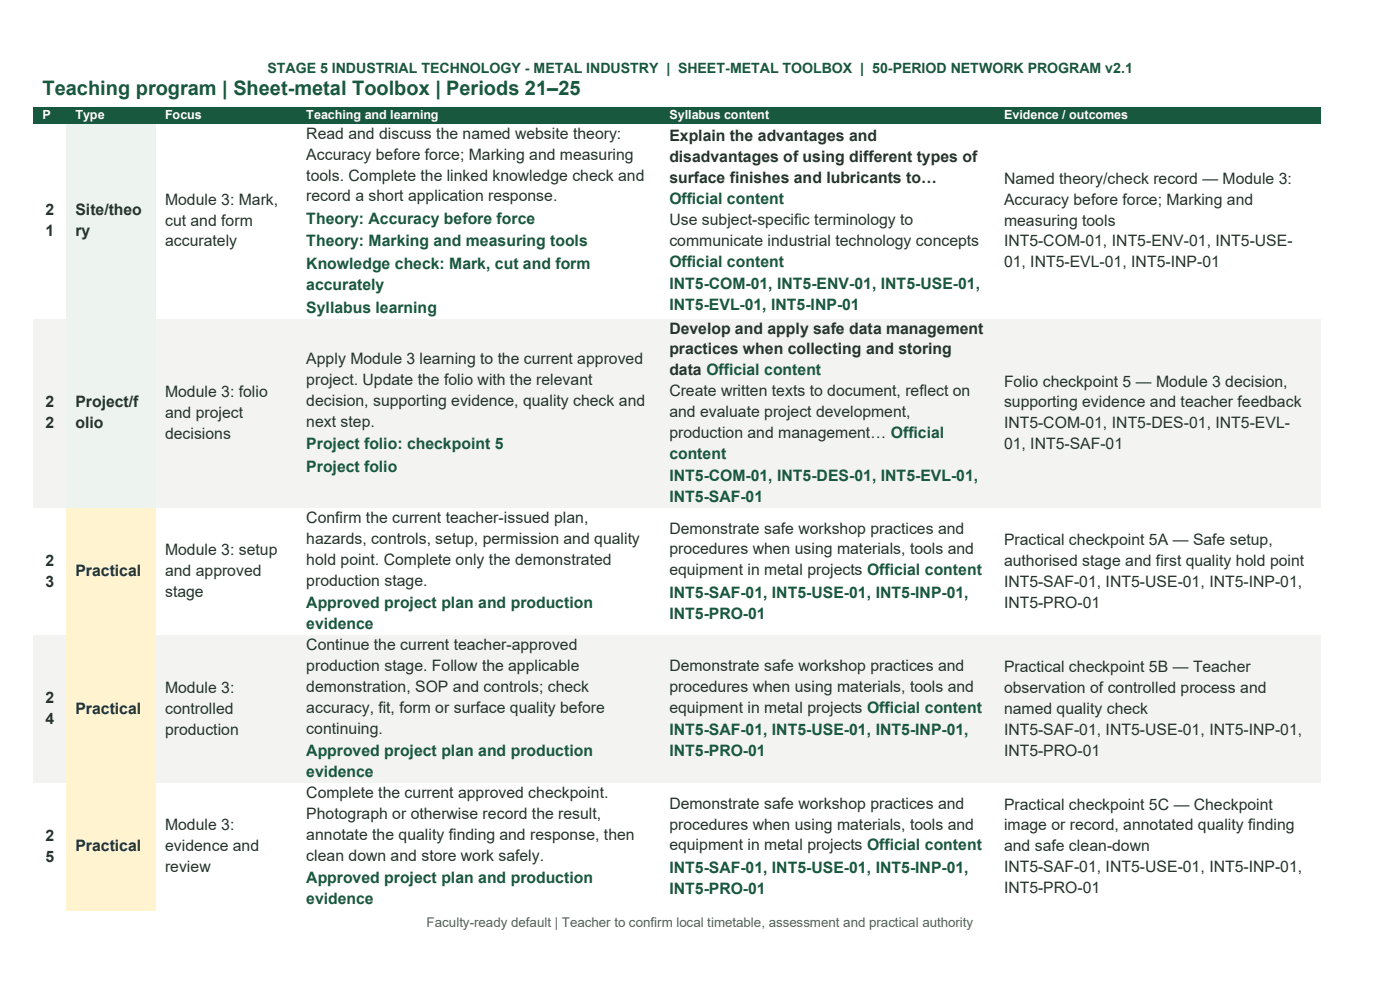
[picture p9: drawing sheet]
<svg xmlns="http://www.w3.org/2000/svg" width="297mm" height="210mm" viewBox="0 0 297 210" stroke-linecap="round" stroke-linejoin="round" font-family="sans-serif">
<defs><g id="words">
<text font-size="4.2" fill="#17583f" x="9" y="20.1">Teaching program | Sheet-metal Toolbox | Periods 21–25</text>
<g font-size="3.3" fill="#25342d">
<text x="65" y="29.4">Read and discuss the named website theory:</text>
<text x="142" y="30">Explain the advantages and</text>
<text x="65" y="33.9">Accuracy before force; Marking and measuring</text>
<text x="142" y="34.4">disadvantages of using different types of</text>
<text x="65" y="38.3">tools. Complete the linked knowledge check and</text>
<text x="142" y="38.8">surface finishes and lubricants to…</text>
<text x="213" y="39">Named theory/check record — Module 3:</text>
<text x="9.7" y="45.6">2</text>
<text x="16" y="45.6">Site/theo</text>
<text x="35" y="43.4">Module 3: Mark,</text>
<text x="35" y="47.9">cut and form</text>
<text x="65" y="42.7">record a short application response.</text>
<text x="142" y="47.7">Use subject-specific terminology to</text>
<text x="213" y="43.4">Accuracy before force; Marking and</text>
<text x="213" y="47.9">measuring tools</text>
<text x="9.7" y="50.1">1</text>
<text x="16" y="50.1">ry</text>
<text x="35" y="52.3">accurately</text>
<text x="142" y="52.1">communicate industrial technology concepts</text>
<text x="213" y="52.3">INT5-COM-01, INT5-ENV-01, INT5-USE-</text>
<text x="213" y="56.7">01, INT5-EVL-01, INT5-INP-01</text>
<text x="142" y="70.8">Develop and apply safe data management</text>
<text x="65" y="77.2">Apply Module 3 learning to the current approved</text>
<text x="142" y="75.2">practices when collecting and storing</text>
<text x="65" y="81.6">project. Update the folio with the relevant</text>
<text x="142" y="79.6">data Official content</text>
<text x="213" y="82">Folio checkpoint 5 — Module 3 decision,</text>
<text x="9.7" y="86.4">2</text>
<text x="16" y="86.4">Project/f</text>
<text x="35" y="84.2">Module 3: folio</text>
<text x="35" y="88.7">and project</text>
<text x="65" y="86.1">decision, supporting evidence, quality check and</text>
<text x="142" y="84">Create written texts to document, reflect on</text>
<text x="142" y="88.5">and evaluate project development,</text>
<text x="213" y="86.4">supporting evidence and teacher feedback</text>
<text x="9.7" y="90.9">2</text>
<text x="16" y="90.9">olio</text>
<text x="35" y="93.1">decisions</text>
<text x="65" y="90.5">next step.</text>
<text x="142" y="92.9">production and management… Official</text>
<text x="213" y="90.9">INT5-COM-01, INT5-DES-01, INT5-EVL-</text>
<text x="213" y="95.3">01, INT5-SAF-01</text>
<text x="65" y="111">Confirm the current teacher-issued plan,</text>
<text x="142" y="113.2">Demonstrate safe workshop practices and</text>
<text x="35" y="117.8">Module 3: setup</text>
<text x="65" y="115.4">hazards, controls, setup, permission and quality</text>
<text x="65" y="119.9">hold point. Complete only the demonstrated</text>
<text x="142" y="117.6">procedures when using materials, tools and</text>
<text x="213" y="115.6">Practical checkpoint 5A — Safe setup,</text>
<text x="9.7" y="120">2</text>
<text x="9.7" y="124.5">3</text>
<text x="16" y="122.2">Practical</text>
<text x="35" y="122.2">and approved</text>
<text x="65" y="124.3">production stage.</text>
<text x="142" y="122.1">equipment in metal projects Official content</text>
<text x="213" y="120">authorised stage and first quality hold point</text>
<text x="213" y="124.5">INT5-SAF-01, INT5-USE-01, INT5-INP-01,</text>
<text x="35" y="126.7">stage</text>
<text x="213" y="128.9">INT5-PRO-01</text>
<text x="65" y="137.9">Continue the current teacher-approved</text>
<text x="65" y="142.4">production stage. Follow the applicable</text>
<text x="142" y="142.4">Demonstrate safe workshop practices and</text>
<text x="213" y="142.6">Practical checkpoint 5B — Teacher</text>
<text x="9.7" y="149.2">2</text>
<text x="35" y="147">Module 3:</text>
<text x="65" y="146.8">demonstration, SOP and controls; check</text>
<text x="142" y="146.8">procedures when using materials, tools and</text>
<text x="213" y="147">observation of controlled process and</text>
<text x="9.7" y="153.6">4</text>
<text x="16" y="151.4">Practical</text>
<text x="35" y="151.4">controlled</text>
<text x="35" y="155.9">production</text>
<text x="65" y="151.2">accuracy, fit, form or surface quality before</text>
<text x="65" y="155.7">continuing.</text>
<text x="142" y="151.2">equipment in metal projects Official content</text>
<text x="213" y="151.4">named quality check</text>
<text x="213" y="155.9">INT5-SAF-01, INT5-USE-01, INT5-INP-01,</text>
<text x="213" y="160.3">INT5-PRO-01</text>
<text x="65" y="169.3">Complete the current approved checkpoint.</text>
<text x="65" y="173.8">Photograph or otherwise record the result,</text>
<text x="142" y="171.5">Demonstrate safe workshop practices and</text>
<text x="213" y="171.7">Practical checkpoint 5C — Checkpoint</text>
<text x="9.7" y="178.4">2</text>
<text x="35" y="176.1">Module 3:</text>
<text x="65" y="178.2">annotate the quality finding and response, then</text>
<text x="142" y="176">procedures when using materials, tools and</text>
<text x="213" y="176.1">image or record, annotated quality finding</text>
<text x="9.7" y="182.8">5</text>
<text x="16" y="180.6">Practical</text>
<text x="35" y="180.6">evidence and</text>
<text x="35" y="185">review</text>
<text x="65" y="182.6">clean down and store work safely.</text>
<text x="142" y="180.4">equipment in metal projects Official content</text>
<text x="213" y="180.6">and safe clean-down</text>
<text x="213" y="185">INT5-SAF-01, INT5-USE-01, INT5-INP-01,</text>
<text x="213" y="189.4">INT5-PRO-01</text>
</g>
<g font-size="3.3" fill="#17583f">
<text x="65" y="47.5">Theory: Accuracy before force</text>
<text x="142" y="43.3">Official content</text>
<text x="65" y="52.3">Theory: Marking and measuring tools</text>
<text x="65" y="57.1">Knowledge check: Mark, cut and form</text>
<text x="142" y="56.6">Official content</text>
<text x="65" y="61.5">accurately</text>
<text x="142" y="61.3">INT5-COM-01, INT5-ENV-01, INT5-USE-01,</text>
<text x="142" y="65.8">INT5-EVL-01, INT5-INP-01</text>
<text x="65" y="66.3">Syllabus learning</text>
<text x="65" y="95.3">Project folio: checkpoint 5</text>
<text x="65" y="100.1">Project folio</text>
<text x="142" y="97.3">content</text>
<text x="142" y="102.1">INT5-COM-01, INT5-DES-01, INT5-EVL-01,</text>
<text x="142" y="106.6">INT5-SAF-01</text>
<text x="65" y="129.1">Approved project plan and production</text>
<text x="142" y="126.9">INT5-SAF-01, INT5-USE-01, INT5-INP-01,</text>
<text x="142" y="131.3">INT5-PRO-01</text>
<text x="65" y="133.5">evidence</text>
<text x="65" y="160.4">Approved project plan and production</text>
<text x="142" y="156">INT5-SAF-01, INT5-USE-01, INT5-INP-01,</text>
<text x="142" y="160.5">INT5-PRO-01</text>
<text x="65" y="164.9">evidence</text>
<text x="142" y="185.2">INT5-SAF-01, INT5-USE-01, INT5-INP-01,</text>
<text x="65" y="187.4">Approved project plan and production</text>
<text x="65" y="191.8">evidence</text>
<text x="142" y="189.6">INT5-PRO-01</text>
</g>
<text font-size="3" fill="#17583f" x="56.7" y="15.5">STAGE 5 INDUSTRIAL TECHNOLOGY - METAL INDUSTRY | SHEET-METAL TOOLBOX | 50-PERIOD NETWORK PROGRAM v2.1</text>
<text font-size="2.8" fill="#51645b" x="90.5" y="196.8">Faculty-ready default | Teacher to confirm local timetable, assessment and practical authority</text>
<g font-size="2.7" fill="#fff">
<text x="9" y="25.3">P</text>
<text x="16" y="25.3">Type</text>
<text x="35" y="25.3">Focus</text>
<text x="65" y="25.3">Teaching and learning</text>
<text x="142" y="25.3">Syllabus content</text>
<text x="213" y="25.3">Evidence / outcomes</text>
</g>
</g></defs>
<g fill="#17583f">
<path d="M7.1 22.8h7v3.5h-7z" fill-rule="evenodd"/>
<path d="M9 22.8h3.2v3.5h-3.2z" fill-rule="evenodd"/>
<path d="M14.1 22.8h19v3.5h-19z" fill-rule="evenodd"/>
<path d="M16 22.8h15.2v3.5h-15.2z" fill-rule="evenodd"/>
<path d="M33.1 22.8h30v3.5h-30z" fill-rule="evenodd"/>
<path d="M35 22.8h26.2v3.5h-26.2z" fill-rule="evenodd"/>
<path d="M63.1 22.8h77v3.5h-77z" fill-rule="evenodd"/>
<path d="M65 22.8h73.2v3.5h-73.2z" fill-rule="evenodd"/>
<path d="M140.1 22.8h71v3.5h-71z" fill-rule="evenodd"/>
<path d="M142 22.8h67.2v3.5h-67.2z" fill-rule="evenodd"/>
<path d="M211.1 22.8h69v3.5h-69z" fill-rule="evenodd"/>
<path d="M213 22.8h65.2v3.5h-65.2z" fill-rule="evenodd"/>
</g>
<g fill="#fff">
<path d="M7.1 26.3h7v41.3h-7z" fill-rule="evenodd"/>
<path d="M9 42.5h3.2v4.5h-3.2z" fill-rule="evenodd"/>
<path d="M9 47h3.2v4.4h-3.2z" fill-rule="evenodd"/>
</g>
<g fill="#edf4ef">
<path d="M14.1 26.3h19v41.3h-19z" fill-rule="evenodd"/>
<path d="M16 42.5h15.2v4.5h-15.2z" fill-rule="evenodd"/>
<path d="M16 47h15.2v4.4h-15.2z" fill-rule="evenodd"/>
</g>
<g fill="#fff">
<path d="M33.1 26.3h30v41.3h-30z" fill-rule="evenodd"/>
<path d="M35 40.3h26.2v4.5h-26.2z" fill-rule="evenodd"/>
<path d="M35 44.8h26.2v4.4h-26.2z" fill-rule="evenodd"/>
<path d="M35 49.2h26.2v4.4h-26.2z" fill-rule="evenodd"/>
<path d="M63.1 26.3h77v41.3h-77z" fill-rule="evenodd"/>
<path d="M65 26.3h73.2v4.4h-73.2z" fill-rule="evenodd"/>
<path d="M65 30.7h73.2v4.5h-73.2z" fill-rule="evenodd"/>
<path d="M65 35.2h73.2v4.4h-73.2z" fill-rule="evenodd"/>
<path d="M65 39.6h73.2v4.4h-73.2z" fill-rule="evenodd"/>
<path d="M65 44h73.2v4.8h-73.2z" fill-rule="evenodd"/>
<path d="M65 48.8h73.2v4.8h-73.2z" fill-rule="evenodd"/>
<path d="M65 53.6h73.2v4.8h-73.2z" fill-rule="evenodd"/>
<path d="M65 58.4h73.2v4.4h-73.2z" fill-rule="evenodd"/>
<path d="M65 62.8h73.2v4.8h-73.2z" fill-rule="evenodd"/>
<path d="M140.1 26.3h71v41.3h-71z" fill-rule="evenodd"/>
<path d="M142 26.8h67.2v4.5h-67.2z" fill-rule="evenodd"/>
<path d="M142 31.3h67.2v4.4h-67.2z" fill-rule="evenodd"/>
<path d="M142 35.7h67.2v4.4h-67.2z" fill-rule="evenodd"/>
<path d="M142 40.1h67.2v4.5h-67.2z" fill-rule="evenodd"/>
<path d="M142 44.6h67.2v4.4h-67.2z" fill-rule="evenodd"/>
<path d="M142 49h67.2v4.4h-67.2z" fill-rule="evenodd"/>
<path d="M142 53.4h67.2v4.5h-67.2z" fill-rule="evenodd"/>
<path d="M142 57.9h67.2v4.8h-67.2z" fill-rule="evenodd"/>
<path d="M142 62.7h67.2v4.4h-67.2z" fill-rule="evenodd"/>
<path d="M211.1 26.3h69v41.3h-69z" fill-rule="evenodd"/>
<path d="M213 35.9h65.2v4.4h-65.2z" fill-rule="evenodd"/>
<path d="M213 40.3h65.2v4.5h-65.2z" fill-rule="evenodd"/>
<path d="M213 44.8h65.2v4.4h-65.2z" fill-rule="evenodd"/>
<path d="M213 49.2h65.2v4.4h-65.2z" fill-rule="evenodd"/>
<path d="M213 53.6h65.2v4.4h-65.2z" fill-rule="evenodd"/>
</g>
<g fill="#f3f4f2">
<path d="M7.1 67.6h7v40.2h-7z" fill-rule="evenodd"/>
<path d="M9 83.3h3.2v4.4h-3.2z" fill-rule="evenodd"/>
<path d="M9 87.7h3.2v4.5h-3.2z" fill-rule="evenodd"/>
</g>
<g fill="#edf4ef">
<path d="M14.1 67.6h19v40.2h-19z" fill-rule="evenodd"/>
<path d="M16 83.3h15.2v4.4h-15.2z" fill-rule="evenodd"/>
<path d="M16 87.7h15.2v4.5h-15.2z" fill-rule="evenodd"/>
</g>
<g fill="#f3f4f2">
<path d="M33.1 67.6h30v40.2h-30z" fill-rule="evenodd"/>
<path d="M35 81.1h26.2v4.4h-26.2z" fill-rule="evenodd"/>
<path d="M35 85.5h26.2v4.4h-26.2z" fill-rule="evenodd"/>
<path d="M35 89.9h26.2v4.5h-26.2z" fill-rule="evenodd"/>
<path d="M63.1 67.6h77v40.2h-77z" fill-rule="evenodd"/>
<path d="M65 74.1h73.2v4.4h-73.2z" fill-rule="evenodd"/>
<path d="M65 78.5h73.2v4.4h-73.2z" fill-rule="evenodd"/>
<path d="M65 82.9h73.2v4.5h-73.2z" fill-rule="evenodd"/>
<path d="M65 87.4h73.2v4.4h-73.2z" fill-rule="evenodd"/>
<path d="M65 91.8h73.2v4.8h-73.2z" fill-rule="evenodd"/>
<path d="M65 96.6h73.2v4.8h-73.2z" fill-rule="evenodd"/>
<path d="M140.1 67.6h71v40.2h-71z" fill-rule="evenodd"/>
<path d="M142 67.6h67.2v4.5h-67.2z" fill-rule="evenodd"/>
<path d="M142 72.1h67.2v4.4h-67.2z" fill-rule="evenodd"/>
<path d="M142 76.5h67.2v4.4h-67.2z" fill-rule="evenodd"/>
<path d="M142 80.9h67.2v4.5h-67.2z" fill-rule="evenodd"/>
<path d="M142 85.4h67.2v4.4h-67.2z" fill-rule="evenodd"/>
<path d="M142 89.8h67.2v4.4h-67.2z" fill-rule="evenodd"/>
<path d="M142 94.2h67.2v4.5h-67.2z" fill-rule="evenodd"/>
<path d="M142 98.7h67.2v4.7h-67.2z" fill-rule="evenodd"/>
<path d="M142 103.4h67.2v4.4h-67.2z" fill-rule="evenodd"/>
<path d="M211.1 67.6h69v40.2h-69z" fill-rule="evenodd"/>
<path d="M213 78.9h65.2v4.4h-65.2z" fill-rule="evenodd"/>
<path d="M213 83.3h65.2v4.4h-65.2z" fill-rule="evenodd"/>
<path d="M213 87.7h65.2v4.5h-65.2z" fill-rule="evenodd"/>
<path d="M213 92.2h65.2v4.4h-65.2z" fill-rule="evenodd"/>
</g>
<g fill="#fff">
<path d="M7.1 107.8h7v27h-7z" fill-rule="evenodd"/>
<path d="M9 116.9h3.2v4.5h-3.2z" fill-rule="evenodd"/>
<path d="M9 121.4h3.2v4.4h-3.2z" fill-rule="evenodd"/>
</g>
<g fill="#fff4cf">
<path d="M14.1 107.8h19v27h-19z" fill-rule="evenodd"/>
<path d="M16 119.1h15.2v4.5h-15.2z" fill-rule="evenodd"/>
</g>
<g fill="#fff">
<path d="M33.1 107.8h30v27h-30z" fill-rule="evenodd"/>
<path d="M35 114.7h26.2v4.4h-26.2z" fill-rule="evenodd"/>
<path d="M35 119.1h26.2v4.5h-26.2z" fill-rule="evenodd"/>
<path d="M35 123.6h26.2v4.4h-26.2z" fill-rule="evenodd"/>
<path d="M63.1 107.8h77v27h-77z" fill-rule="evenodd"/>
<path d="M65 107.8h73.2v4.5h-73.2z" fill-rule="evenodd"/>
<path d="M65 112.3h73.2v4.4h-73.2z" fill-rule="evenodd"/>
<path d="M65 116.7h73.2v4.4h-73.2z" fill-rule="evenodd"/>
<path d="M65 121.1h73.2v4.5h-73.2z" fill-rule="evenodd"/>
<path d="M65 125.6h73.2v4.8h-73.2z" fill-rule="evenodd"/>
<path d="M65 130.4h73.2v4.4h-73.2z" fill-rule="evenodd"/>
<path d="M140.1 107.8h71v27h-71z" fill-rule="evenodd"/>
<path d="M142 110.1h67.2v4.4h-67.2z" fill-rule="evenodd"/>
<path d="M142 114.5h67.2v4.4h-67.2z" fill-rule="evenodd"/>
<path d="M142 118.9h67.2v4.5h-67.2z" fill-rule="evenodd"/>
<path d="M142 123.4h67.2v4.8h-67.2z" fill-rule="evenodd"/>
<path d="M142 128.2h67.2v4.4h-67.2z" fill-rule="evenodd"/>
<path d="M211.1 107.8h69v27h-69z" fill-rule="evenodd"/>
<path d="M213 112.5h65.2v4.4h-65.2z" fill-rule="evenodd"/>
<path d="M213 116.9h65.2v4.5h-65.2z" fill-rule="evenodd"/>
<path d="M213 121.4h65.2v4.4h-65.2z" fill-rule="evenodd"/>
<path d="M213 125.8h65.2v4.4h-65.2z" fill-rule="evenodd"/>
</g>
<g fill="#f3f4f2">
<path d="M7.1 134.8h7v31.4h-7z" fill-rule="evenodd"/>
<path d="M9 146.1h3.2v4.4h-3.2z" fill-rule="evenodd"/>
<path d="M9 150.5h3.2v4.4h-3.2z" fill-rule="evenodd"/>
</g>
<g fill="#fff4cf">
<path d="M14.1 134.8h19v31.4h-19z" fill-rule="evenodd"/>
<path d="M16 148.3h15.2v4.4h-15.2z" fill-rule="evenodd"/>
</g>
<g fill="#f3f4f2">
<path d="M33.1 134.8h30v31.4h-30z" fill-rule="evenodd"/>
<path d="M35 143.8h26.2v4.5h-26.2z" fill-rule="evenodd"/>
<path d="M35 148.3h26.2v4.4h-26.2z" fill-rule="evenodd"/>
<path d="M35 152.7h26.2v4.5h-26.2z" fill-rule="evenodd"/>
<path d="M63.1 134.8h77v31.4h-77z" fill-rule="evenodd"/>
<path d="M65 134.8h73.2v4.5h-73.2z" fill-rule="evenodd"/>
<path d="M65 139.3h73.2v4.4h-73.2z" fill-rule="evenodd"/>
<path d="M65 143.7h73.2v4.4h-73.2z" fill-rule="evenodd"/>
<path d="M65 148.1h73.2v4.5h-73.2z" fill-rule="evenodd"/>
<path d="M65 152.6h73.2v4.4h-73.2z" fill-rule="evenodd"/>
<path d="M65 157h73.2v4.7h-73.2z" fill-rule="evenodd"/>
<path d="M65 161.7h73.2v4.5h-73.2z" fill-rule="evenodd"/>
<path d="M140.1 134.8h71v31.4h-71z" fill-rule="evenodd"/>
<path d="M142 139.3h67.2v4.4h-67.2z" fill-rule="evenodd"/>
<path d="M142 143.7h67.2v4.4h-67.2z" fill-rule="evenodd"/>
<path d="M142 148.1h67.2v4.5h-67.2z" fill-rule="evenodd"/>
<path d="M142 152.6h67.2v4.7h-67.2z" fill-rule="evenodd"/>
<path d="M142 157.3h67.2v4.4h-67.2z" fill-rule="evenodd"/>
<path d="M211.1 134.8h69v31.4h-69z" fill-rule="evenodd"/>
<path d="M213 139.4h65.2v4.4h-65.2z" fill-rule="evenodd"/>
<path d="M213 143.8h65.2v4.5h-65.2z" fill-rule="evenodd"/>
<path d="M213 148.3h65.2v4.4h-65.2z" fill-rule="evenodd"/>
<path d="M213 152.7h65.2v4.5h-65.2z" fill-rule="evenodd"/>
<path d="M213 157.2h65.2v4.4h-65.2z" fill-rule="evenodd"/>
</g>
<g fill="#fff">
<path d="M7.1 166.2h7v27h-7z" fill-rule="evenodd"/>
<path d="M9 175.3h3.2v4.4h-3.2z" fill-rule="evenodd"/>
<path d="M9 179.7h3.2v4.4h-3.2z" fill-rule="evenodd"/>
</g>
<g fill="#fff4cf">
<path d="M14.1 166.2h19v27h-19z" fill-rule="evenodd"/>
<path d="M16 177.5h15.2v4.4h-15.2z" fill-rule="evenodd"/>
</g>
<g fill="#fff">
<path d="M33.1 166.2h30v27h-30z" fill-rule="evenodd"/>
<path d="M35 173h26.2v4.5h-26.2z" fill-rule="evenodd"/>
<path d="M35 177.5h26.2v4.4h-26.2z" fill-rule="evenodd"/>
<path d="M35 181.9h26.2v4.4h-26.2z" fill-rule="evenodd"/>
<path d="M63.1 166.2h77v27h-77z" fill-rule="evenodd"/>
<path d="M65 166.2h73.2v4.4h-73.2z" fill-rule="evenodd"/>
<path d="M65 170.6h73.2v4.4h-73.2z" fill-rule="evenodd"/>
<path d="M65 175h73.2v4.5h-73.2z" fill-rule="evenodd"/>
<path d="M65 179.5h73.2v4.4h-73.2z" fill-rule="evenodd"/>
<path d="M65 183.9h73.2v4.8h-73.2z" fill-rule="evenodd"/>
<path d="M65 188.7h73.2v4.5h-73.2z" fill-rule="evenodd"/>
<path d="M140.1 166.2h71v27h-71z" fill-rule="evenodd"/>
<path d="M142 168.4h67.2v4.4h-67.2z" fill-rule="evenodd"/>
<path d="M142 172.8h67.2v4.5h-67.2z" fill-rule="evenodd"/>
<path d="M142 177.3h67.2v4.4h-67.2z" fill-rule="evenodd"/>
<path d="M142 181.7h67.2v4.8h-67.2z" fill-rule="evenodd"/>
<path d="M142 186.5h67.2v4.4h-67.2z" fill-rule="evenodd"/>
<path d="M211.1 166.2h69v27h-69z" fill-rule="evenodd"/>
<path d="M213 168.6h65.2v4.4h-65.2z" fill-rule="evenodd"/>
<path d="M213 173h65.2v4.5h-65.2z" fill-rule="evenodd"/>
<path d="M213 177.5h65.2v4.4h-65.2z" fill-rule="evenodd"/>
<path d="M213 181.9h65.2v4.4h-65.2z" fill-rule="evenodd"/>
<path d="M213 186.3h65.2v4.4h-65.2z" fill-rule="evenodd"/>
</g>
<use href="#words"/>
</svg>
